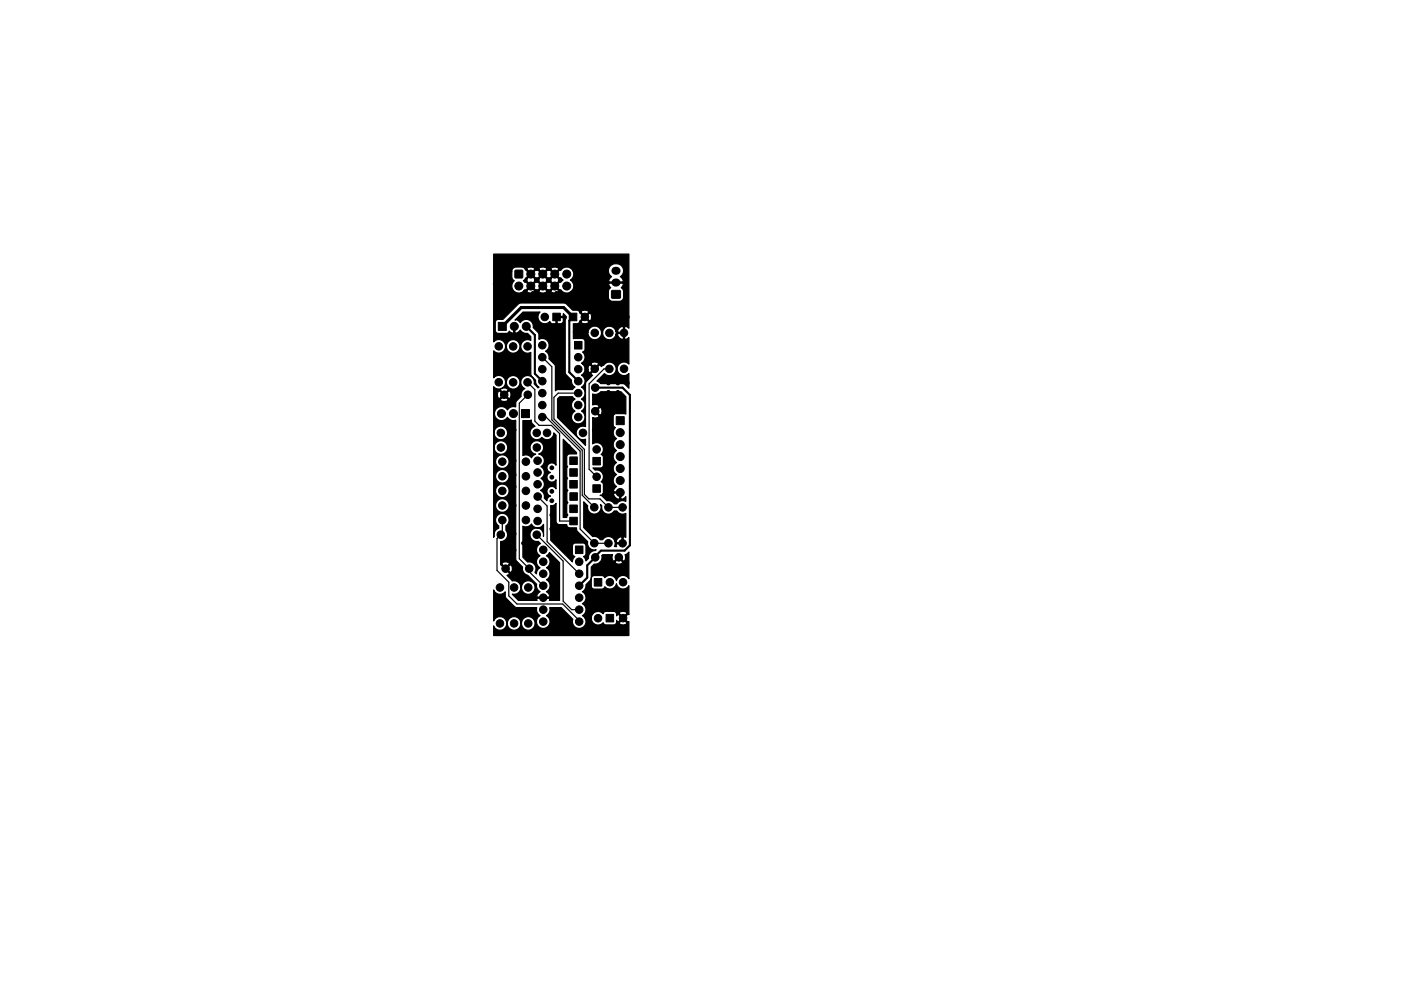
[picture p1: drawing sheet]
<svg xmlns="http://www.w3.org/2000/svg" width="297mm" height="210mm" viewBox="0 0 297 210" stroke-linecap="round" stroke-linejoin="round" font-family="sans-serif">
<g fill="#000" stroke="#000" stroke-width=".21">
<path d="M109.2 57.4h1.6v1.5h-1.6zM105.7 68.4h1.7v1.7h-1.7zM117.2 66.4h1.6v1.6h-1.6zM120.7 66.4h1.6v1.6h-1.6zM121.8 72.4h1.6v1.6h-1.6zM129.7 61.7h1.8v1.5h-1.8zM110.5 86.9h1.7v1.7h-1.7zM120.8 96.9h1.6v1.6h-1.6zM120.8 99.4h1.6v1.6h-1.6zM125.7 97h1.6v1.6h-1.6zM130.6 88.4h1.8v1.7h-1.8zM120.8 101.9h1.6v1.6h-1.6z"/>
<path d="M120.8 107.1h1.6v1.6h-1.6zM120.8 109.7h1.6v1.6h-1.6zM120.8 104.5h1.6v1.6h-1.6zM122 115.8h1.6v1.6h-1.6zM125.7 102.8h1.6v1.6h-1.6zM126 122.7h1.6v1.6h-1.6zM128.5 130.3h1.6v1.6h-1.6z"/>
<circle cx="107" cy="57.2" r=".4"/>
<circle cx="108" cy="59.2" r=".4"/>
<circle cx="108" cy="56.2" r=".4"/>
<circle cx="112.5" cy="58.1" r=".85"/>
<circle cx="115.1" cy="58.1" r=".85"/>
<circle cx="117.6" cy="58.1" r=".85"/>
<circle cx="120.2" cy="58.1" r=".85"/>
<circle cx="105" cy="60.2" r=".4"/>
<circle cx="105.7" cy="73.5" r=".8"/>
<circle cx="107" cy="65.2" r=".4"/>
<circle cx="107" cy="63.2" r=".4"/>
<circle cx="108.8" cy="73.5" r=".8"/>
<circle cx="109" cy="69.2" r=".85"/>
<circle cx="110" cy="60.7" r=".85"/>
<circle cx="111.6" cy="69.2" r=".85"/>
<circle cx="111.8" cy="73.5" r=".8"/>
<circle cx="112.5" cy="60.7" r=".85"/>
<circle cx="113" cy="62.2" r=".4"/>
<circle cx="115" cy="78.3" r=".8"/>
<circle cx="115" cy="73.2" r=".8"/>
<circle cx="115" cy="75.8" r=".8"/>
<circle cx="115" cy="63.2" r=".4"/>
<circle cx="115.1" cy="60.7" r=".85"/>
<circle cx="115.5" cy="67.2" r=".8"/>
<circle cx="117" cy="63.2" r=".4"/>
<circle cx="117" cy="73.2" r=".4"/>
<circle cx="117.6" cy="60.7" r=".85"/>
<circle cx="118" cy="62.2" r=".4"/>
<circle cx="118" cy="76.2" r=".4"/>
<circle cx="119" cy="77.2" r=".4"/>
<circle cx="119" cy="74.2" r=".4"/>
<circle cx="120" cy="63.2" r=".4"/>
<circle cx="120.2" cy="60.7" r=".85"/>
<circle cx="122.6" cy="75.8" r=".8"/>
<circle cx="122.6" cy="78.3" r=".8"/>
<circle cx="123" cy="60.2" r=".4"/>
<circle cx="124" cy="67.2" r=".8"/>
<circle cx="124" cy="60.2" r=".4"/>
<circle cx="124" cy="63.2" r=".4"/>
<circle cx="126" cy="68.2" r=".4"/>
<circle cx="126.1" cy="70.6" r=".8"/>
<circle cx="126.1" cy="78.2" r=".8"/>
<circle cx="127" cy="63.2" r=".4"/>
<circle cx="127" cy="76.2" r=".4"/>
<circle cx="128" cy="67.2" r=".4"/>
<circle cx="128" cy="74.2" r=".4"/>
<circle cx="129.2" cy="78.3" r=".8"/>
<circle cx="129.2" cy="70.6" r=".8"/>
<circle cx="130" cy="68.2" r=".4"/>
<circle cx="130" cy="75.2" r=".4"/>
<circle cx="131" cy="66.2" r=".4"/>
<circle cx="132" cy="75.2" r=".4"/>
<circle cx="132" cy="73.2" r=".4"/>
<circle cx="132.3" cy="70.6" r=".8"/>
<circle cx="132.3" cy="78.2" r=".8"/>
<circle cx="133" cy="67.2" r=".4"/>
<circle cx="105.7" cy="81.1" r=".8"/>
<circle cx="106.2" cy="91.8" r=".8"/>
<circle cx="106.2" cy="94.9" r=".8"/>
<circle cx="106.3" cy="87.7" r=".85"/>
<circle cx="106.5" cy="97.9" r=".8"/>
<circle cx="106.9" cy="83.7" r=".8"/>
<circle cx="108" cy="93.7" r=".4"/>
<circle cx="108" cy="96.2" r=".4"/>
<circle cx="108.8" cy="81.1" r=".8"/>
<circle cx="108.9" cy="87.7" r=".85"/>
<circle cx="109" cy="91.2" r=".4"/>
<circle cx="109" cy="97.7" r=".4"/>
<circle cx="111.5" cy="97.9" r=".8"/>
<circle cx="111.5" cy="91.7" r=".4"/>
<circle cx="111.5" cy="93.2" r=".4"/>
<circle cx="111.8" cy="81.1" r=".8"/>
<circle cx="111.9" cy="83.7" r=".8"/>
<circle cx="112" cy="90.2" r=".4"/>
<circle cx="113.8" cy="91.8" r=".8"/>
<circle cx="113.8" cy="94.9" r=".8"/>
<circle cx="114" cy="97.7" r=".8"/>
<circle cx="115" cy="80.9" r=".8"/>
<circle cx="115" cy="85.9" r=".8"/>
<circle cx="115" cy="83.4" r=".8"/>
<circle cx="115" cy="88.5" r=".8"/>
<circle cx="116" cy="91.8" r=".8"/>
<circle cx="117" cy="94.2" r=".4"/>
<circle cx="117" cy="99.2" r=".4"/>
<circle cx="117" cy="96.2" r=".4"/>
<circle cx="119" cy="86.2" r=".4"/>
<circle cx="120" cy="81.2" r=".4"/>
<circle cx="120.5" cy="94.7" r=".4"/>
<circle cx="122.6" cy="88.5" r=".8"/>
<circle cx="122.6" cy="80.9" r=".8"/>
<circle cx="122.6" cy="83.4" r=".8"/>
<circle cx="122.6" cy="85.9" r=".8"/>
<circle cx="123.6" cy="91.8" r=".8"/>
<circle cx="126" cy="91.2" r=".4"/>
<circle cx="126.2" cy="82.2" r=".8"/>
<circle cx="126.2" cy="87.2" r=".8"/>
<circle cx="126.5" cy="95.3" r=".8"/>
<circle cx="128" cy="86.2" r=".4"/>
<circle cx="128" cy="89.2" r=".4"/>
<circle cx="129" cy="81.2" r=".4"/>
<circle cx="129" cy="80.2" r=".4"/>
<circle cx="129" cy="83.2" r=".4"/>
<circle cx="129" cy="95.2" r=".4"/>
<circle cx="129" cy="98.2" r=".4"/>
<circle cx="130" cy="86.2" r=".4"/>
<circle cx="131" cy="81.2" r=".4"/>
<circle cx="131" cy="83.2" r=".4"/>
<circle cx="131.5" cy="91.8" r=".85"/>
<circle cx="131.5" cy="94.3" r=".85"/>
<circle cx="131.5" cy="96.9" r=".85"/>
<circle cx="131.5" cy="99.4" r=".85"/>
<circle cx="132" cy="86.2" r=".4"/>
<circle cx="132" cy="80.2" r=".4"/>
<circle cx="133" cy="81.2" r=".4"/>
<circle cx="106.2" cy="113.4" r=".8"/>
<circle cx="106.5" cy="110.3" r=".8"/>
<circle cx="106.5" cy="104.1" r=".8"/>
<circle cx="106.5" cy="101" r=".8"/>
<circle cx="106.5" cy="107.2" r=".8"/>
<circle cx="106.5" cy="116.2" r=".4"/>
<circle cx="107.5" cy="117.7" r=".4"/>
<circle cx="108" cy="115.2" r=".4"/>
<circle cx="108.5" cy="111.7" r=".4"/>
<circle cx="109" cy="116.7" r=".4"/>
<circle cx="109" cy="107.2" r=".4"/>
<circle cx="109" cy="100.7" r=".4"/>
<circle cx="109" cy="113.2" r=".4"/>
<circle cx="109" cy="103.2" r=".4"/>
<circle cx="111" cy="115.2" r=".4"/>
<circle cx="111.5" cy="110.3" r=".8"/>
<circle cx="111.5" cy="101" r=".8"/>
<circle cx="111.5" cy="104.1" r=".8"/>
<circle cx="111.5" cy="107.2" r=".8"/>
<circle cx="111.5" cy="116.2" r=".4"/>
<circle cx="113.8" cy="113.4" r=".8"/>
<circle cx="114" cy="102.7" r=".8"/>
<circle cx="114" cy="100.2" r=".8"/>
<circle cx="114" cy="107.9" r=".8"/>
<circle cx="114" cy="110.5" r=".8"/>
<circle cx="114" cy="105.3" r=".8"/>
<circle cx="115.2" cy="116.6" r=".8"/>
<circle cx="115.2" cy="119.2" r=".8"/>
<circle cx="117" cy="112.2" r=".4"/>
<circle cx="117" cy="106.2" r=".4"/>
<circle cx="117" cy="101.2" r=".4"/>
<circle cx="117" cy="109.2" r=".4"/>
<circle cx="117" cy="104.2" r=".4"/>
<circle cx="117.5" cy="113.7" r=".4"/>
<circle cx="119" cy="112.7" r=".4"/>
<circle cx="121" cy="112.7" r=".4"/>
<circle cx="122.8" cy="119.2" r=".8"/>
<circle cx="126" cy="109.7" r=".4"/>
<circle cx="126" cy="107.6" r=".8"/>
<circle cx="126" cy="115.2" r=".8"/>
<circle cx="126" cy="111.2" r=".4"/>
<circle cx="126.2" cy="118.2" r=".8"/>
<circle cx="126.5" cy="101.1" r=".8"/>
<circle cx="128.5" cy="111.7" r=".4"/>
<circle cx="128.5" cy="113.2" r=".4"/>
<circle cx="128.5" cy="118.2" r=".4"/>
<circle cx="129" cy="115.3" r=".8"/>
<circle cx="129" cy="107.6" r=".8"/>
<circle cx="131" cy="111.7" r=".4"/>
<circle cx="131.2" cy="118.2" r=".8"/>
<circle cx="131.5" cy="104.5" r=".85"/>
<circle cx="131.5" cy="101.9" r=".85"/>
<circle cx="132" cy="115.3" r=".8"/>
<circle cx="132" cy="107.6" r=".8"/>
<circle cx="132" cy="110.7" r=".4"/>
<circle cx="106" cy="132.3" r=".8"/>
<circle cx="106" cy="124.6" r=".8"/>
<circle cx="107.2" cy="120.6" r=".8"/>
<circle cx="109" cy="132.3" r=".8"/>
<circle cx="109" cy="124.6" r=".8"/>
<circle cx="112" cy="132.3" r=".8"/>
<circle cx="112" cy="124.6" r=".8"/>
<circle cx="112.2" cy="120.6" r=".8"/>
<circle cx="115.2" cy="126.8" r=".8"/>
<circle cx="115.2" cy="131.9" r=".8"/>
<circle cx="115.2" cy="129.3" r=".8"/>
<circle cx="115.2" cy="121.7" r=".8"/>
<circle cx="115.2" cy="124.3" r=".8"/>
<circle cx="117.4" cy="129.7" r=".4"/>
<circle cx="117.5" cy="125.7" r=".4"/>
<circle cx="117.5" cy="120.7" r=".4"/>
<circle cx="117.5" cy="123.2" r=".4"/>
<circle cx="118.3" cy="132.5" r=".4"/>
<circle cx="118.7" cy="130.7" r=".4"/>
<circle cx="120.1" cy="132.9" r=".4"/>
<circle cx="122.8" cy="129.3" r=".8"/>
<circle cx="122.8" cy="126.8" r=".8"/>
<circle cx="122.8" cy="131.9" r=".8"/>
<circle cx="122.8" cy="124.3" r=".8"/>
<circle cx="122.8" cy="121.7" r=".8"/>
<circle cx="126.5" cy="127.7" r=".4"/>
<circle cx="126.5" cy="121.2" r=".4"/>
<circle cx="126.8" cy="131.2" r=".8"/>
<circle cx="127.5" cy="126.7" r=".4"/>
<circle cx="128" cy="121.2" r=".4"/>
<circle cx="129.3" cy="123.5" r=".8"/>
<circle cx="130" cy="120.7" r=".4"/>
<circle cx="132" cy="121.2" r=".4"/>
<circle cx="132.1" cy="123.5" r=".8"/>
<circle cx="132.1" cy="131.1" r=".8"/>
</g>
<path d="M130.5 59.9h.2M130.5 57.4h.2" fill="none" stroke="#000" stroke-width="1.7"/>
<path d="M115 75.8l2 2v11.3l6.5 6.4v9.6l2.5 2.5M129.2 78.3h-1.1l-3.2 3.1v18.1l1.6 1.6M111.8 81.1l1.6 1.6v6.6l.9 .9h2.6l1.8 1.8v18.5h2.9M111.9 83.7l-1.8 1.8v33l2.1 2.1v.7l3 3M115 88.5h.8l7.2 7.2v16.5l3 3.1h3M122.6 83.4h-4.3l-.8 .9v4.6l6.4 6.4v9.6l1 .9h2.3l1.8 1.8h3M106.5 110.3v2.8l-1.1 1.1v6.8l2.5 2.5v2.9l1.7 1.7h9.7l3.5 3.5v.3M113.8 113.4l5.6 5.6v8.5l1.8 1.8h1.6M114 105.3l2 2v7.6l6.8 6.8" fill="none" stroke="#000" stroke-width=".25"/>
<path d="M121.5 67.2l-2-2h-9l-4 4" fill="none" stroke="#000" stroke-width=".65"/>
<path d="M111.6 69.2l1.8 1.9v8.2l1.6 1.6M121.5 67.2l-.8 .8v11l1.9 1.9M126.2 82.2h5.8l1.5 1.6v31.9l-1.1 1.1h-5l-1.2 1.2M126.2 118.2l-1.7 1.7v2.7l-1.7 1.7" fill="none" stroke="#000" stroke-width=".45"/>
<path d="M109.2 67.9l1.7-1.7h3.6a1.44 1.44 0 0 0 0 2.1 1.44 1.44 0 0 0 2.1-.1l.4 .4 .7 .1 .2-.2v-1.1h.2v1.1l.2 .2h.5a.64 .64 0 0 0 .6-.7v-.5l-.1-.1h-1.4v-.3h1.4l.1-.1v-.5l.7 .7-.3 .8v11l.2 .4 1.2 1.3 .1 .8 .6 .6-.5 .5h-3.1l-.5 .3-.1-5.2-1.3-1.6-.1-1-.6-.6a1.44 1.44 0 0 0 .5-2 1.44 1.44 0 0 0-1.9-.5l-.1-1.3-1.2-1.2a1.48 1.48 0 0 0-.9-1.7 1.48 1.48 0 0 0-1.8 .7l-.3-.3a.67 .67 0 0 0-.8-.3zM114.8 78.2h.3v.3h-.2zM104.7 53.9h28.6v15.7l-.5-.3-.4 .1v2.5a.66 .66 0 0 0 .9-.3v5.7l-.1-.2a1.44 1.44 0 0 0-2 .2 1.44 1.44 0 0 0 .1 2 1.44 1.44 0 0 0 2-.1v3.2l-1.1-1h-4.8l-.8-.5 1.6-1.6a1.45 1.45 0 0 0 2.1-.1 1.45 1.45 0 0 0-.3-2.2 1.45 1.45 0 0 0-2.1 .5l-.4 .3-.2-.3-.2-.1-1.8 1.8 .1 .3 .2 .1-1.4 1.7-.1 9.2h-.1a1.44 1.44 0 0 0-1.8 1.4 1.44 1.44 0 0 0 1.9 1.3v1.3l-5.9-5.9v-4l.5-.4h2.7l.5 .5a1.44 1.44 0 0 0 0 2.5 1.44 1.44 0 0 0-.4 2.2 1.44 1.44 0 0 0 2.2 0 1.44 1.44 0 0 0-.4-2.2 1.44 1.44 0 0 0 0-2.5 1.44 1.44 0 0 0 0-2.6 1.44 1.44 0 0 0 0-2.5l.6-.6 .1-.7h.7l.2 .7 .2 .1 .8-.9-.8-.8-.2 .1-.2 .8h-.7l-.1-.7-.3-.3h1.7l.8 .8 .8-.8a.96 .96 0 0 0-1.6 0h-1.7l-.3-.2 .2-.2a1.44 1.44 0 0 0 0-2.2l.4-.2 .1-.3v-2l-.5-.4-1.9 .1v-1.4h3.1a1.44 1.44 0 0 0 1.4 1.6 1.44 1.44 0 0 0 1.4-1.6h.3v.3a1.44 1.44 0 0 0 1.3 1.3 1.44 1.44 0 0 0 1.5-1.1h.3l.4 .7a.62 .62 0 0 0 .9 .2v-1.1h-1.2l-.1 .2h-.3v-.7h.3l.1 .2h1.2v-1.1l-.2-.2-.4 .2-.5 .4-.2 .5-.3-.1a1.44 1.44 0 0 0-1.5-1 1.44 1.44 0 0 0-1.3 1.3h-.3a1.44 1.44 0 0 0-1.4-1.3 1.44 1.44 0 0 0-1.4 1.3h-3.1v-1.8l.9-.1 .4-.4h.3l.1 .3 .5 .2 .9-.2 .1-.3-.8-.8-.8 .8h-.3v-.2l.9-.8h.4l.8 .9 .2-.1 .2-.8-.2-.7-.2-.1-.8 .8h-.4l-.9-.7v-.2h.3l.8 .8 .8-.8-.1-.3-.8-.2-.6 .2-.1 .3h-.3l-.5-.5h-1l-1.2-1.2-.5-.3h-9.4l-.5 .3-3.2 3.2h-.9a.64 .64 0 0 0-.7 .6v1.8l.3 .4 2.2 .1 .5-.4a.67 .67 0 0 0 .9 .3v-1.5h.3v1.5l.2 .1 .4-.2 .5-.5 .6 .6 .9 .1 .7 .7v.8a1.44 1.44 0 0 0-2.1 1.3 1.44 1.44 0 0 0 2.1 1.3l.1 4.7 1 1.2 .1 .8 .6 .6-.2 .2-.9-.9 .1-.1a1.44 1.44 0 0 0-1.2-1.6 1.44 1.44 0 0 0-1.6 1 1.44 1.44 0 0 0 .8 1.7 1.42 1.42 0 0 0-.8 1.7l-1.1 1.2-.1 1h-.9l-.8 .7-.1-.2a1.49 1.49 0 0 0-2.2-.1 1.49 1.49 0 0 0 .1 2.2 1.49 1.49 0 0 0 2.2-.4 1.47 1.47 0 0 0 1.7 .7v29.3l.2 .5 1.3 1.3v.2a1.43 1.43 0 0 0 1.1 1.5l1.9 1.9 .1 1 .6 .6-.6 .6-.1 .4 .1 .2h2.5a.94 .94 0 0 0-.6-1.2 1.44 1.44 0 0 0 .1-2.5 1.44 1.44 0 0 0 0-2.5 1.44 1.44 0 0 0 0-2.6l.6-.7 2.1 2.2v8h-2.1l-.1-.5h-2.5v.5h-4l-1.3-1.4 .3 .1a1.44 1.44 0 0 0 1.5-1.6h.2v.3a1.44 1.44 0 0 0 2.2 1.1 1.44 1.44 0 0 0 0-2.5 1.44 1.44 0 0 0-2.2 1.1h-.2v-.3a1.57 1.57 0 0 0-1.8-1l-1.1-1.1 .4-.2 .1-.3-1-.9 .4-.1 .8 .9 .2-.1 .2-.8-.2-.7-.2-.1-.8 .8h-.4l-.9-.7v-.2h.3l.8 .8 .8-.8-.1-.3-.8-.2-1 .5v-4.8h.2a1.44 1.44 0 0 0 1-2.4v-.9l.1-.1a1.44 1.44 0 0 0 .1-2.2 1.44 1.44 0 0 0-2.1 .2 1.44 1.44 0 0 0 .3 2.1v.5l-.2 .1a1.56 1.56 0 0 0-.8 1.6v.2v-6.9h.4a1.44 1.44 0 0 0 1.9 1.5 1.44 1.44 0 0 0 .5-2.4 1.44 1.44 0 0 0-2.4 .6v.3h-.4v-3.1h.4a1.44 1.44 0 0 0 1.9 1.5 1.44 1.44 0 0 0 .5-2.4 1.44 1.44 0 0 0-2.4 .6v.3h-.4v-3.1h.4a1.44 1.44 0 0 0 1.9 1.5 1.44 1.44 0 0 0 .5-2.4 1.44 1.44 0 0 0-2.4 .6v.3h-.4v-3.1h.4a1.44 1.44 0 0 0 1.9 1.5 1.44 1.44 0 0 0 .5-2.4 1.44 1.44 0 0 0-2.4 .6v.3h-.4l.1-3a1.44 1.44 0 0 0 1.9 1.5 1.44 1.44 0 0 0 .5-2.4 1.44 1.44 0 0 0-2.4 .6l-.1 .3v-3.1a1.44 1.44 0 0 0 2 1.5 1.44 1.44 0 0 0 .5-2.4 1.44 1.44 0 0 0-2.4 .6l-.1 .3v-7h1.4a.96 .96 0 0 0 1.6 0l-.8-.8-.8 .8h-1.4v-.9h.8l.2 .7 .2 .1 .8-.9h.4l.8 .9a.96 .96 0 0 0 0-1.7l-.8 .8h-.4l-.8-.8-.2 .1-.2 .8h-.8v-1h1.4l.8 .8 .8-.8a.96 .96 0 0 0-1.6 0h-1.4v-.8a1.44 1.44 0 0 0 1.6 .4 1.44 1.44 0 0 0 .9-1.4h.2v.3a1.44 1.44 0 0 0 2.2 1 1.44 1.44 0 0 0 0-2.4 1.44 1.44 0 0 0-2.2 1.1h-.2a1.44 1.44 0 0 0-1-1.3 1.44 1.44 0 0 0-1.5 .5v-5.8l.1 .2a1.44 1.44 0 0 0 1.6 .2 1.44 1.44 0 0 0 .8-1.4h.2v.2a1.44 1.44 0 0 0 2.2 1.1 1.44 1.44 0 0 0 0-2.4 1.44 1.44 0 0 0-2.2 1.1l-.2-.1a1.44 1.44 0 0 0-1-1.2 1.44 1.44 0 0 0-1.5 .4v-15h3.8v1.4l.5 .7-.2 .1a1.49 1.49 0 0 0 .2 2.1 1.49 1.49 0 0 0 2.1-.1h.6l.1 .3 .8 .2 .7-.2 .1-.3h.8a1.01 1.01 0 0 0 1.7 0h.9v.3l.9 .2 .7-.2 .1-.3-.9-.8-.8 .8h-.9l-.8-.8-.9 .8h-.8l-.9-.8-.8 .8h-.6l.2-.2h.2l.9-.8h.3l.9 .8h.5l.8-.8h.4l.8 .8h.5l.8-.8-.8-.9h-.5l-.8 .9h-.4l-.8-.9h-.5l-.9 .9h-.3l-.9-.9-.2 .1-.3-.3 .4-.4h.3v.5l.8 .8 .9-.8v-.5h.8v.5l.9 .8 .8-.8v-.5h.9v.5l.8 .8 .9-.8v-.5l-.9-.9-.8 .9h-.9l-.8-.9-.9 .9h-.8l-.9-.9-.8 .9h-.3l1-1.1h.3l.9 .9h.5l.8-.9h.4l.8 .9h.5l.8-.9h.4l.8 .9 .3-.1 .5 .5-.5 .5-.3-.1-.8 .9 .8 .8h.3l.1 .1a1.49 1.49 0 0 0 2.1 .2h7.9v1.2a.89 .89 0 0 0 .9 .9h1.6l.6-.4 .1-.5v-1.3l-.5-.6 .5-.8-.2-.2h-2.8a.8 .8 0 0 0 .3 1l-.4 .3-.1 .4h-7.9a1.49 1.49 0 0 0-.2-2.4 1.48 1.48 0 0 0 .6-2h7.5l.2 .9 .5 .4-.2 .2a.8 .8 0 0 0-.3 .9h2.8l.2-.2-.1-.3-.6-.6a1.58 1.58 0 0 0-.2-2.7 1.58 1.58 0 0 0-2.3 1.4h-7.5a1.49 1.49 0 0 0-2.6 0l-.3-.1-.8 .8h-.4l-.8-.8h-.5l-.8 .8h-.4l-.8-.8h-.5l-.9 .8h-.3l-1-1h.3l.8 .9 .9-.9h.8l.9 .9 .8-.9h.9l.8 .9 .9-.9a1.01 1.01 0 0 0-1.7 0h-.9v-.2l-.9-.2-.7 .2-.1 .2h-.8a1.01 1.01 0 0 0-1.7 0h-.3l-.6-.4h-1.4a.89 .89 0 0 0-.9 .8h-3.8zM110.9 89.2h1.3l.4-.1 .2 .7 .6 .7a1.44 1.44 0 0 0-.8 2.1 1.44 1.44 0 0 0 2.3 .2 1.43 1.43 0 0 0 1.6 .4 1.43 1.43 0 0 0 .9-1.4l.5 .5v6.4a1.04 1.04 0 0 0-1.7-.1 1.04 1.04 0 0 0 .5 1.6 1.04 1.04 0 0 0-.5 1.7 1.04 1.04 0 0 0 1.7-.1v1.9a1.04 1.04 0 0 0-1.7-.1 1.04 1.04 0 0 0 .5 1.6 1.02 1.02 0 0 0-.7 1 1.45 1.45 0 0 1-.6-1.3l-.3-.5-.5-.4a1.43 1.43 0 0 0 .1-2.5 1.44 1.44 0 0 0 0-2.5 1.43 1.43 0 0 0 .7-1.5 1.43 1.43 0 0 0-1.2-1.2 1.44 1.44 0 0 0 .8-2.2 1.44 1.44 0 0 0-2.4 .1 1.44 1.44 0 0 0 1 2.2l-.5 .2-.4 .5a1.42 1.42 0 0 0-1.8-.4zM119.4 93.2l2.8 2.8v.3h-1.4a.64 .64 0 0 0-.6 .6v1.6a.64 .64 0 0 1 0 .9v1.6a.64 .64 0 0 1 0 .9v1.8l.2 .4-.2 .4v1.8l.2 .3-.2 .4v1.9a.42 .42 0 0 1 .2 .3 .42 .42 0 0 1-.2 .4v.2h-.8zM125.7 83.6a1.41 1.41 0 0 0 1.7-.5h4.2l1.1 1.1v3.7l-2.1-.1a.64 .64 0 0 0-.6 .6v1.8l.5 .5a1.48 1.48 0 0 0 .2 2.4 1.48 1.48 0 0 0 0 2.5 1.48 1.48 0 0 0 0 2.5 1.48 1.48 0 0 0 0 2.6 1.48 1.48 0 0 0 0 2.5l-.3 .3a.67 .67 0 0 0-.2 .9l1.4-.1v1.5a.85 .85 0 0 0 1.1-.4v1a1.43 1.43 0 0 0-1.9 .5h-.6l-.8-.6-.7-.1-1.1-1-.4-.1 .6-.3h2.3l.3 .7a.81 .81 0 0 0 1 .3v-1.2h-1.2l-.1 .2h-2.3l.1-.4v-1.7l-.5-.5a1.44 1.44 0 0 0 .4-1.7 1.44 1.44 0 0 0-1.6-.8l-.5-.4h1.6a.64 .64 0 0 0 .6-.7v-1.7l-.5-.5a1.44 1.44 0 0 0 .2-1.9 1.44 1.44 0 0 0-1.9-.3v-5.6l.6 .1a.63 .63 0 0 0 .7-.5l-1-.9 .4-.1 .8 .9a.96 .96 0 0 0 0-1.7l-.8 .8h-.4l1-.9a1.02 1.02 0 0 0-1.3-.4zM110.9 111.6a1.42 1.42 0 0 0 1.8-.4 1.44 1.44 0 0 0 1.2 .8 1.44 1.44 0 0 0 1.3-.8v2.6a1.45 1.45 0 0 0-1.2-1.8 1.45 1.45 0 0 0-1.6 1.5 1.45 1.45 0 0 0 1.7 1.3l.5 .5a1.44 1.44 0 0 0-.9 1.3 1.44 1.44 0 0 0 .8 1.3 1.44 1.44 0 0 0 0 2.6l-.6 .5-.2 .8-.3-.4a1.43 1.43 0 0 0 0-1.6 1.43 1.43 0 0 0-1.5-.6l-1-1zM116.8 107.3l.7-.1 .4-.4v3.7a.76 .76 0 0 0 .8 .8h1.5a.64 .64 0 0 0 .6 .7h1.4l.2 .7 2.2 2.2a1.43 1.43 0 0 0 1.8 1.7l-.2 .2a1.43 1.43 0 0 0-1.4 1.7l-.6 .5-.5-.9 .4-.2 .1-.3v-1.8a.64 .64 0 0 0-.6-.6h-1.6a.64 .64 0 0 0-.6 .6v1.8l.1 .3 .4 .2-.4 .4-.1 .7-4.6-4.6zM123.8 106.5l.8 .8a1.44 1.44 0 0 0 1.5 1.8 1.44 1.44 0 0 0 1.2-2.1l.3 .3a1.43 1.43 0 0 0 .8 1.7 1.43 1.43 0 0 0 1.8-.6h.6a1.43 1.43 0 0 0 1.9 .5v5.1l-.4-.1-.2 .1v1.4h-1.4l-.1 .2 .2 .4h-.5l.1-1.1h.2l.1 .2h1.2v-1.1a1.02 1.02 0 0 0-1.3 .9h-.2a1.43 1.43 0 0 0-1.2-1.1 1.43 1.43 0 0 0-1.4 .7h-.6l-.8-.6-.7-.1-1.9-1.9zM104.7 125.2a1.44 1.44 0 0 0 2.4 .4l.1 1.2 2 2 .4 .1h4.2v.9l.3 .5 .4 .3-.2 .2a1.44 1.44 0 0 0-.1 2.1 1.44 1.44 0 0 0 2.2-.2 1.44 1.44 0 0 0-.5-2.1 1.44 1.44 0 0 0 .7-1.7h2.4l2.5 2.5a1.44 1.44 0 0 0 1.5 1.9 1.44 1.44 0 0 0 1-2.3h1.4v.3a1.44 1.44 0 0 0 1 1.2 1.44 1.44 0 0 0 1.5-.4l.2 .4 .4 .1h1.7l.5-.5h.6a.96 .96 0 0 0 1.6 0l-.8-.8-.8 .8h-.6v-.5l.2 .3 .2 .1 .8-.9-.8-.8-.2 .1-.2 .3v-.5h.6l.8 .8 .8-.8a.96 .96 0 0 0-1.6 0h-.6l-.5-.5h-1.7l-.4 .1-.2 .4a1.44 1.44 0 0 0-1.5-.4 1.44 1.44 0 0 0-1 1.2h-1.4l-.5-.4a1.44 1.44 0 0 0 0-2.5 1.44 1.44 0 0 0 0-2.6l.6-.6 .1-.8 1.1-1.2 .1-2.6 .6-.6 .6-.1 .6-.4h3.2a.96 .96 0 0 0 1.6 0l-.8-.8-.8 .8h-3.2l.4-.5v-.8l.2-.2h2.1l-.1 .6a.63 .63 0 0 0 .4 .8l1-1 1 1a1.03 1.03 0 0 0 .3-1.4l.8-.6v5.7l-.1-.2a1.44 1.44 0 0 0-1.4-.5 1.44 1.44 0 0 0-1.1 1.1 1.43 1.43 0 0 0-1-1.1 1.43 1.43 0 0 0-1.5 .5l-.5-.5h-1.7a.64 .64 0 0 0-.6 .6v1.8l.2 .4 2 .1 .4-.1 .2-.4 .2 .1a1.44 1.44 0 0 0 2.3-.8 1.43 1.43 0 0 0 1.2 1.2 1.43 1.43 0 0 0 1.4-.7v6.1l-.2-.1-.8 .8 .8 .9 .2-.1v2.9h-28.6v-2a1.44 1.44 0 0 0 1.6 .9 1.44 1.44 0 0 0 1.1-1.6h.2v.3a1.44 1.44 0 0 0 1.5 1.3 1.44 1.44 0 0 0 1.3-1.6h.2v.3a1.44 1.44 0 0 0 2.2 1.1 1.44 1.44 0 0 0 0-2.5 1.44 1.44 0 0 0-2.2 1.1h-.2v-.3a1.44 1.44 0 0 0-1.5-1 1.44 1.44 0 0 0-1.3 1.3h-.2v-.3a1.44 1.44 0 0 0-1.3-1 1.44 1.44 0 0 0-1.4 1z" fill="#000" stroke="#000" stroke-width=".25"/>
</svg>
